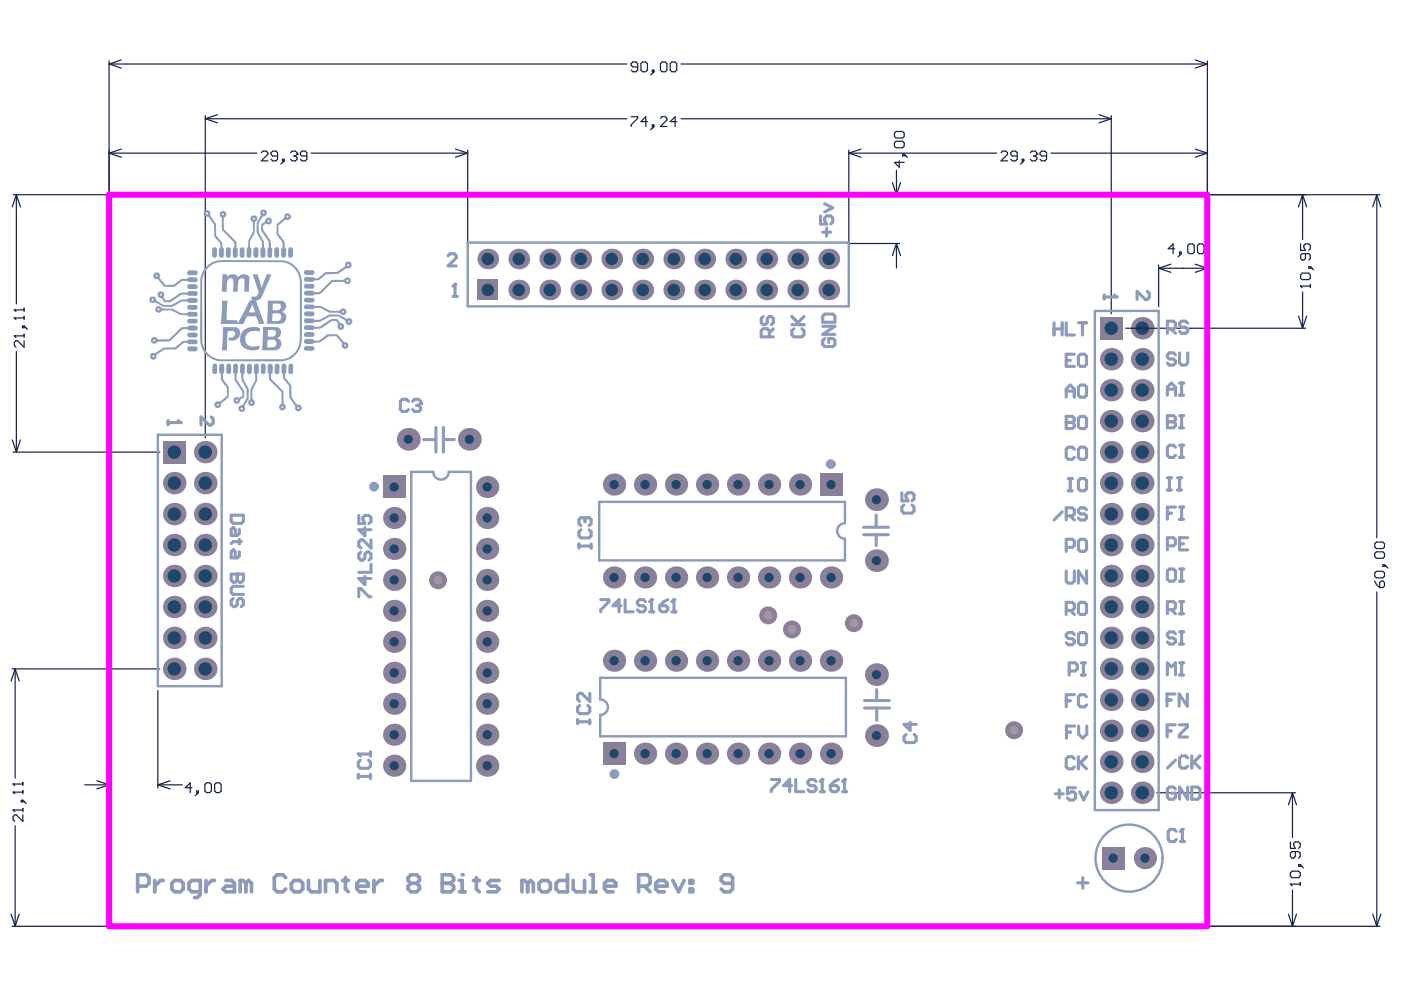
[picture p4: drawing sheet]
<svg xmlns="http://www.w3.org/2000/svg" width="297mm" height="210mm" viewBox="0 0 297 210" stroke-linecap="round" stroke-linejoin="round" font-family="sans-serif">
<g fill="#8b8099">
<circle cx="92.9" cy="123" r="1.91"/>
<circle cx="167.9" cy="133.4" r="1.91"/>
<circle cx="215" cy="154.8" r="1.91"/>
<circle cx="181" cy="132.1" r="1.91"/>
<circle cx="162.9" cy="130.5" r="1.91"/>
<circle cx="36.9" cy="128.7" r="2.39"/>
</g>
<circle cx="36.9" cy="128.7" r="1.42" fill="#1f4769"/>
<circle cx="36.9" cy="141.8" r="2.39" fill="#8b8099"/>
<circle cx="36.9" cy="141.8" r="1.42" fill="#1f4769"/>
<circle cx="36.9" cy="135.3" r="2.39" fill="#8b8099"/>
<circle cx="36.9" cy="135.3" r="1.42" fill="#1f4769"/>
<circle cx="36.9" cy="122.1" r="2.39" fill="#8b8099"/>
<circle cx="36.9" cy="122.1" r="1.42" fill="#1f4769"/>
<circle cx="43.5" cy="141.8" r="2.39" fill="#8b8099"/>
<circle cx="43.5" cy="141.8" r="1.42" fill="#1f4769"/>
<circle cx="43.5" cy="128.7" r="2.39" fill="#8b8099"/>
<circle cx="43.5" cy="128.7" r="1.42" fill="#1f4769"/>
<circle cx="43.5" cy="135.3" r="2.39" fill="#8b8099"/>
<circle cx="43.5" cy="135.3" r="1.42" fill="#1f4769"/>
<circle cx="43.5" cy="122.1" r="2.39" fill="#8b8099"/>
<circle cx="43.5" cy="122.1" r="1.42" fill="#1f4769"/>
<circle cx="83.6" cy="123" r="2.36" fill="#8b8099"/>
<circle cx="83.6" cy="123" r=".99" fill="#1f4769"/>
<circle cx="83.6" cy="136.1" r="2.36" fill="#8b8099"/>
<circle cx="83.6" cy="136.1" r=".99" fill="#1f4769"/>
<circle cx="83.6" cy="142.6" r="2.36" fill="#8b8099"/>
<circle cx="83.6" cy="142.7" r=".99" fill="#1f4769"/>
<circle cx="83.6" cy="129.5" r="2.36" fill="#8b8099"/>
<circle cx="83.6" cy="129.5" r=".99" fill="#1f4769"/>
<circle cx="83.6" cy="149.2" r="2.36" fill="#8b8099"/>
<circle cx="83.6" cy="149.2" r=".99" fill="#1f4769"/>
<circle cx="83.6" cy="162.3" r="2.36" fill="#8b8099"/>
<circle cx="83.6" cy="162.3" r=".99" fill="#1f4769"/>
<circle cx="83.6" cy="155.8" r="2.36" fill="#8b8099"/>
<circle cx="83.6" cy="155.8" r=".99" fill="#1f4769"/>
<circle cx="103.3" cy="136.1" r="2.36" fill="#8b8099"/>
<circle cx="103.3" cy="136.1" r=".99" fill="#1f4769"/>
<circle cx="103.3" cy="149.2" r="2.36" fill="#8b8099"/>
<circle cx="103.3" cy="149.2" r=".99" fill="#1f4769"/>
<circle cx="103.3" cy="129.5" r="2.36" fill="#8b8099"/>
<circle cx="103.3" cy="129.5" r=".99" fill="#1f4769"/>
<circle cx="103.3" cy="142.6" r="2.36" fill="#8b8099"/>
<circle cx="103.3" cy="142.7" r=".99" fill="#1f4769"/>
<circle cx="103.3" cy="155.8" r="2.36" fill="#8b8099"/>
<circle cx="103.3" cy="155.8" r=".99" fill="#1f4769"/>
<circle cx="103.3" cy="123" r="2.36" fill="#8b8099"/>
<circle cx="103.3" cy="123" r=".99" fill="#1f4769"/>
<circle cx="103.3" cy="162.3" r="2.36" fill="#8b8099"/>
<circle cx="103.3" cy="162.3" r=".99" fill="#1f4769"/>
<path d="M127.8 157.4h4.8v4.8h-4.8z" fill-rule="evenodd" fill="#8b8099"/>
<circle cx="130.2" cy="159.8" r=".99" fill="#1f4769"/>
<circle cx="130.2" cy="140.1" r="2.36" fill="#8b8099"/>
<circle cx="130.2" cy="140.1" r=".99" fill="#1f4769"/>
<circle cx="130.2" cy="122.4" r="2.36" fill="#8b8099"/>
<circle cx="130.2" cy="122.4" r=".99" fill="#1f4769"/>
<circle cx="136.8" cy="140.1" r="2.36" fill="#8b8099"/>
<circle cx="136.8" cy="140.1" r=".99" fill="#1f4769"/>
<circle cx="136.8" cy="159.8" r="2.36" fill="#8b8099"/>
<circle cx="136.8" cy="159.8" r=".99" fill="#1f4769"/>
<circle cx="136.8" cy="122.4" r="2.36" fill="#8b8099"/>
<circle cx="136.8" cy="122.4" r=".99" fill="#1f4769"/>
<circle cx="36.9" cy="115.6" r="2.39" fill="#8b8099"/>
<circle cx="36.9" cy="115.6" r="1.42" fill="#1f4769"/>
<circle cx="36.9" cy="109" r="2.39" fill="#8b8099"/>
<circle cx="36.9" cy="109" r="1.42" fill="#1f4769"/>
<circle cx="36.9" cy="102.4" r="2.39" fill="#8b8099"/>
<circle cx="36.9" cy="102.4" r="1.42" fill="#1f4769"/>
<path d="M34.6 93.5h4.7v4.8h-4.7z" fill-rule="evenodd" fill="#8b8099"/>
<circle cx="36.9" cy="95.9" r="1.42" fill="#1f4769"/>
<circle cx="43.5" cy="115.6" r="2.39" fill="#8b8099"/>
<circle cx="43.5" cy="115.6" r="1.42" fill="#1f4769"/>
<circle cx="43.5" cy="109" r="2.39" fill="#8b8099"/>
<circle cx="43.5" cy="109" r="1.42" fill="#1f4769"/>
<circle cx="43.5" cy="102.4" r="2.39" fill="#8b8099"/>
<circle cx="43.5" cy="102.4" r="1.42" fill="#1f4769"/>
<circle cx="43.5" cy="95.9" r="2.39" fill="#8b8099"/>
<circle cx="43.5" cy="95.9" r="1.42" fill="#1f4769"/>
<circle cx="83.6" cy="116.4" r="2.36" fill="#8b8099"/>
<circle cx="83.6" cy="116.4" r=".99" fill="#1f4769"/>
<circle cx="83.6" cy="109.8" r="2.36" fill="#8b8099"/>
<circle cx="83.6" cy="109.8" r=".99" fill="#1f4769"/>
<path d="M81.2 100.9h4.7v4.7h-4.7z" fill-rule="evenodd" fill="#8b8099"/>
<circle cx="83.6" cy="103.3" r=".99" fill="#1f4769"/>
<circle cx="86.6" cy="93.1" r="2.42" fill="#8b8099"/>
<circle cx="86.6" cy="93.1" r=".97" fill="#1f4769"/>
<circle cx="99.5" cy="93.1" r="2.42" fill="#8b8099"/>
<circle cx="99.5" cy="93.1" r=".97" fill="#1f4769"/>
<circle cx="103.3" cy="116.4" r="2.36" fill="#8b8099"/>
<circle cx="103.3" cy="116.4" r=".99" fill="#1f4769"/>
<circle cx="103.3" cy="109.8" r="2.36" fill="#8b8099"/>
<circle cx="103.3" cy="109.8" r=".99" fill="#1f4769"/>
<circle cx="103.3" cy="103.3" r="2.36" fill="#8b8099"/>
<circle cx="103.3" cy="103.3" r=".99" fill="#1f4769"/>
<path d="M101.2 59.3h4.4v4.4h-4.4z" fill-rule="evenodd" fill="#8b8099"/>
<circle cx="103.4" cy="61.5" r="1.32" fill="#1f4769"/>
<circle cx="103.4" cy="54.9" r="2.19" fill="#8b8099"/>
<circle cx="103.4" cy="54.9" r="1.32" fill="#1f4769"/>
<circle cx="110" cy="54.9" r="2.19" fill="#8b8099"/>
<circle cx="110" cy="54.9" r="1.32" fill="#1f4769"/>
<circle cx="110" cy="61.5" r="2.19" fill="#8b8099"/>
<circle cx="110" cy="61.5" r="1.32" fill="#1f4769"/>
<circle cx="116.6" cy="54.9" r="2.19" fill="#8b8099"/>
<circle cx="116.6" cy="54.9" r="1.32" fill="#1f4769"/>
<circle cx="116.6" cy="61.5" r="2.19" fill="#8b8099"/>
<circle cx="116.6" cy="61.5" r="1.32" fill="#1f4769"/>
<circle cx="123.1" cy="61.5" r="2.19" fill="#8b8099"/>
<circle cx="123.1" cy="61.5" r="1.32" fill="#1f4769"/>
<circle cx="123.1" cy="54.9" r="2.19" fill="#8b8099"/>
<circle cx="123.1" cy="54.9" r="1.32" fill="#1f4769"/>
<circle cx="129.7" cy="61.5" r="2.19" fill="#8b8099"/>
<circle cx="129.7" cy="61.5" r="1.32" fill="#1f4769"/>
<circle cx="129.7" cy="54.9" r="2.19" fill="#8b8099"/>
<circle cx="129.7" cy="54.9" r="1.32" fill="#1f4769"/>
<circle cx="130.2" cy="102.7" r="2.36" fill="#8b8099"/>
<circle cx="130.2" cy="102.7" r=".99" fill="#1f4769"/>
<circle cx="136.3" cy="61.5" r="2.19" fill="#8b8099"/>
<circle cx="136.3" cy="61.5" r="1.32" fill="#1f4769"/>
<circle cx="136.3" cy="54.9" r="2.19" fill="#8b8099"/>
<circle cx="136.3" cy="54.9" r="1.32" fill="#1f4769"/>
<circle cx="136.8" cy="102.7" r="2.36" fill="#8b8099"/>
<circle cx="136.8" cy="102.7" r=".99" fill="#1f4769"/>
<circle cx="142.8" cy="61.5" r="2.19" fill="#8b8099"/>
<circle cx="142.8" cy="61.5" r="1.32" fill="#1f4769"/>
<circle cx="143.3" cy="159.8" r="2.36" fill="#8b8099"/>
<circle cx="143.3" cy="159.8" r=".99" fill="#1f4769"/>
<circle cx="143.3" cy="140.1" r="2.36" fill="#8b8099"/>
<circle cx="143.3" cy="140.1" r=".99" fill="#1f4769"/>
<circle cx="149.9" cy="140.1" r="2.36" fill="#8b8099"/>
<circle cx="149.9" cy="140.1" r=".99" fill="#1f4769"/>
<circle cx="149.9" cy="159.8" r="2.36" fill="#8b8099"/>
<circle cx="149.9" cy="159.8" r=".99" fill="#1f4769"/>
<circle cx="156.5" cy="159.8" r="2.36" fill="#8b8099"/>
<circle cx="156.5" cy="159.8" r=".99" fill="#1f4769"/>
<circle cx="156.5" cy="140.1" r="2.36" fill="#8b8099"/>
<circle cx="156.5" cy="140.1" r=".99" fill="#1f4769"/>
<circle cx="163.1" cy="140.1" r="2.36" fill="#8b8099"/>
<circle cx="163.1" cy="140.1" r=".99" fill="#1f4769"/>
<circle cx="163.1" cy="159.8" r="2.36" fill="#8b8099"/>
<circle cx="163.1" cy="159.8" r=".99" fill="#1f4769"/>
<circle cx="169.6" cy="140.1" r="2.36" fill="#8b8099"/>
<circle cx="169.6" cy="140.1" r=".99" fill="#1f4769"/>
<circle cx="169.6" cy="159.8" r="2.36" fill="#8b8099"/>
<circle cx="169.6" cy="159.8" r=".99" fill="#1f4769"/>
<circle cx="176.2" cy="159.8" r="2.36" fill="#8b8099"/>
<circle cx="176.2" cy="159.8" r=".99" fill="#1f4769"/>
<circle cx="176.2" cy="140.1" r="2.36" fill="#8b8099"/>
<circle cx="176.2" cy="140.1" r=".99" fill="#1f4769"/>
<circle cx="185.8" cy="143" r="2.42" fill="#8b8099"/>
<circle cx="185.8" cy="143" r=".97" fill="#1f4769"/>
<circle cx="185.8" cy="156" r="2.42" fill="#8b8099"/>
<circle cx="185.8" cy="156" r=".97" fill="#1f4769"/>
<circle cx="235.6" cy="135.3" r="2.39" fill="#8b8099"/>
<circle cx="235.6" cy="135.3" r="1.42" fill="#1f4769"/>
<circle cx="235.6" cy="141.8" r="2.39" fill="#8b8099"/>
<circle cx="235.6" cy="141.8" r="1.42" fill="#1f4769"/>
<circle cx="235.6" cy="155" r="2.39" fill="#8b8099"/>
<circle cx="235.6" cy="155" r="1.42" fill="#1f4769"/>
<circle cx="235.6" cy="168.1" r="2.39" fill="#8b8099"/>
<circle cx="235.6" cy="168.1" r="1.42" fill="#1f4769"/>
<circle cx="235.6" cy="161.5" r="2.39" fill="#8b8099"/>
<circle cx="235.6" cy="161.5" r="1.42" fill="#1f4769"/>
<circle cx="235.6" cy="148.4" r="2.39" fill="#8b8099"/>
<circle cx="235.6" cy="148.4" r="1.42" fill="#1f4769"/>
<path d="M233.7 179.6h4.7v4.7h-4.7z" fill-rule="evenodd" fill="#8b8099"/>
<circle cx="236" cy="181.9" r=".99" fill="#1f4769"/>
<circle cx="242.2" cy="135.3" r="2.39" fill="#8b8099"/>
<circle cx="242.2" cy="135.3" r="1.42" fill="#1f4769"/>
<circle cx="242.2" cy="155" r="2.39" fill="#8b8099"/>
<circle cx="242.2" cy="155" r="1.42" fill="#1f4769"/>
<circle cx="242.2" cy="141.8" r="2.39" fill="#8b8099"/>
<circle cx="242.2" cy="141.8" r="1.42" fill="#1f4769"/>
<circle cx="242.2" cy="168.1" r="2.39" fill="#8b8099"/>
<circle cx="242.2" cy="168.1" r="1.42" fill="#1f4769"/>
<circle cx="242.2" cy="161.5" r="2.39" fill="#8b8099"/>
<circle cx="242.2" cy="161.5" r="1.42" fill="#1f4769"/>
<circle cx="242.2" cy="148.4" r="2.39" fill="#8b8099"/>
<circle cx="242.2" cy="148.4" r="1.42" fill="#1f4769"/>
<circle cx="242.7" cy="181.9" r="2.36" fill="#8b8099"/>
<circle cx="242.7" cy="181.9" r=".99" fill="#1f4769"/>
<circle cx="142.8" cy="54.9" r="2.19" fill="#8b8099"/>
<circle cx="142.8" cy="54.9" r="1.32" fill="#1f4769"/>
<circle cx="143.3" cy="102.7" r="2.36" fill="#8b8099"/>
<circle cx="143.3" cy="102.7" r=".99" fill="#1f4769"/>
<circle cx="143.3" cy="122.4" r="2.36" fill="#8b8099"/>
<circle cx="143.3" cy="122.4" r=".99" fill="#1f4769"/>
<circle cx="149.4" cy="61.5" r="2.19" fill="#8b8099"/>
<circle cx="149.4" cy="61.5" r="1.32" fill="#1f4769"/>
<circle cx="149.4" cy="54.9" r="2.19" fill="#8b8099"/>
<circle cx="149.4" cy="54.9" r="1.32" fill="#1f4769"/>
<circle cx="149.9" cy="102.7" r="2.36" fill="#8b8099"/>
<circle cx="149.9" cy="102.7" r=".99" fill="#1f4769"/>
<circle cx="149.9" cy="122.4" r="2.36" fill="#8b8099"/>
<circle cx="149.9" cy="122.4" r=".99" fill="#1f4769"/>
<circle cx="156" cy="61.5" r="2.19" fill="#8b8099"/>
<circle cx="156" cy="61.5" r="1.32" fill="#1f4769"/>
<circle cx="156" cy="54.9" r="2.19" fill="#8b8099"/>
<circle cx="156" cy="54.9" r="1.32" fill="#1f4769"/>
<circle cx="156.5" cy="102.7" r="2.36" fill="#8b8099"/>
<circle cx="156.5" cy="102.7" r=".99" fill="#1f4769"/>
<circle cx="156.5" cy="122.4" r="2.36" fill="#8b8099"/>
<circle cx="156.5" cy="122.4" r=".99" fill="#1f4769"/>
<circle cx="162.6" cy="61.5" r="2.19" fill="#8b8099"/>
<circle cx="162.6" cy="61.5" r="1.32" fill="#1f4769"/>
<circle cx="162.6" cy="54.9" r="2.19" fill="#8b8099"/>
<circle cx="162.6" cy="54.9" r="1.32" fill="#1f4769"/>
<circle cx="163.1" cy="122.4" r="2.36" fill="#8b8099"/>
<circle cx="163.1" cy="122.4" r=".99" fill="#1f4769"/>
<circle cx="163.1" cy="102.7" r="2.36" fill="#8b8099"/>
<circle cx="163.1" cy="102.7" r=".99" fill="#1f4769"/>
<circle cx="169.1" cy="61.5" r="2.19" fill="#8b8099"/>
<circle cx="169.1" cy="61.5" r="1.32" fill="#1f4769"/>
<circle cx="235.6" cy="128.7" r="2.39" fill="#8b8099"/>
<circle cx="235.6" cy="128.7" r="1.42" fill="#1f4769"/>
<circle cx="242.2" cy="128.7" r="2.39" fill="#8b8099"/>
<circle cx="242.2" cy="128.7" r="1.42" fill="#1f4769"/>
<circle cx="169.6" cy="122.4" r="2.36" fill="#8b8099"/>
<circle cx="169.6" cy="122.4" r=".99" fill="#1f4769"/>
<circle cx="176.2" cy="122.4" r="2.36" fill="#8b8099"/>
<circle cx="176.2" cy="122.4" r=".99" fill="#1f4769"/>
<circle cx="235.6" cy="122.1" r="2.39" fill="#8b8099"/>
<circle cx="235.6" cy="122.1" r="1.42" fill="#1f4769"/>
<circle cx="242.2" cy="122.1" r="2.39" fill="#8b8099"/>
<circle cx="242.2" cy="122.1" r="1.42" fill="#1f4769"/>
<circle cx="185.8" cy="118.9" r="2.42" fill="#8b8099"/>
<circle cx="185.8" cy="118.9" r=".97" fill="#1f4769"/>
<circle cx="235.6" cy="115.6" r="2.39" fill="#8b8099"/>
<circle cx="235.6" cy="115.6" r="1.42" fill="#1f4769"/>
<circle cx="242.2" cy="115.6" r="2.39" fill="#8b8099"/>
<circle cx="242.2" cy="115.6" r="1.42" fill="#1f4769"/>
<circle cx="235.6" cy="109" r="2.39" fill="#8b8099"/>
<circle cx="235.6" cy="109" r="1.42" fill="#1f4769"/>
<circle cx="242.2" cy="109" r="2.39" fill="#8b8099"/>
<circle cx="242.2" cy="109" r="1.42" fill="#1f4769"/>
<circle cx="185.8" cy="105.9" r="2.42" fill="#8b8099"/>
<circle cx="185.8" cy="105.9" r=".97" fill="#1f4769"/>
<circle cx="169.6" cy="102.7" r="2.36" fill="#8b8099"/>
<circle cx="169.6" cy="102.7" r=".99" fill="#1f4769"/>
<path d="M173.8 100.4h4.8v4.7h-4.8z" fill-rule="evenodd" fill="#8b8099"/>
<circle cx="176.2" cy="102.7" r=".99" fill="#1f4769"/>
<circle cx="235.6" cy="102.4" r="2.39" fill="#8b8099"/>
<circle cx="235.6" cy="102.4" r="1.42" fill="#1f4769"/>
<circle cx="242.2" cy="102.4" r="2.39" fill="#8b8099"/>
<circle cx="242.2" cy="102.4" r="1.42" fill="#1f4769"/>
<circle cx="235.6" cy="95.9" r="2.39" fill="#8b8099"/>
<circle cx="235.6" cy="95.9" r="1.42" fill="#1f4769"/>
<circle cx="242.2" cy="95.9" r="2.39" fill="#8b8099"/>
<circle cx="242.2" cy="95.9" r="1.42" fill="#1f4769"/>
<circle cx="235.6" cy="89.3" r="2.39" fill="#8b8099"/>
<circle cx="235.6" cy="89.3" r="1.42" fill="#1f4769"/>
<circle cx="242.2" cy="89.3" r="2.39" fill="#8b8099"/>
<circle cx="242.2" cy="89.3" r="1.42" fill="#1f4769"/>
<circle cx="235.6" cy="82.7" r="2.39" fill="#8b8099"/>
<circle cx="235.6" cy="82.7" r="1.42" fill="#1f4769"/>
<circle cx="242.2" cy="82.7" r="2.39" fill="#8b8099"/>
<circle cx="242.2" cy="82.7" r="1.42" fill="#1f4769"/>
<circle cx="235.6" cy="76.2" r="2.39" fill="#8b8099"/>
<circle cx="235.6" cy="76.2" r="1.42" fill="#1f4769"/>
<circle cx="242.2" cy="76.2" r="2.39" fill="#8b8099"/>
<circle cx="242.2" cy="76.2" r="1.42" fill="#1f4769"/>
<path d="M233.2 67.2h4.8v4.8h-4.8z" fill-rule="evenodd" fill="#8b8099"/>
<circle cx="235.6" cy="69.6" r="1.42" fill="#1f4769"/>
<circle cx="242.2" cy="69.6" r="2.39" fill="#8b8099"/>
<circle cx="242.2" cy="69.6" r="1.42" fill="#1f4769"/>
<circle cx="175.7" cy="61.5" r="2.19" fill="#8b8099"/>
<circle cx="175.7" cy="61.5" r="1.32" fill="#1f4769"/>
<circle cx="169.1" cy="54.9" r="2.19" fill="#8b8099"/>
<circle cx="169.1" cy="54.9" r="1.32" fill="#1f4769"/>
<circle cx="175.7" cy="54.9" r="2.19" fill="#8b8099"/>
<circle cx="175.7" cy="54.9" r="1.32" fill="#1f4769"/>
<g fill="none" stroke="#18234c" stroke-width=".26">
<path d="M23.1 12.9v27.7M23.1 13.6l2.6 .8M23.1 13.6h109.8M25.7 12.7l-2.6 .9M135.2 14.2h-1l-.4-.4v-.3l.4-.4h.7l.3 .4v1.4l-.3 .3h-.7l-.4-.3M136.2 13.1h.7l.4 .4v1.4l-.4 .3h-.7l-.3-.3v-1.4zM138.3 14.9h.3v.3h-.3zM138.6 15.2l-.6 .7M140.4 13.1h.7l.3 .4v1.4l-.3 .3h-.7l-.4-.3v-1.4zM142.1 13.5l.3-.4h.7l.4 .4v1.4l-.4 .3h-.7l-.3-.3zM144.4 13.6h111.6M253.4 12.7l2.6 .9"/>
<path d="M256 12.9v27.7M256 13.6l-2.6 .8M23.1 32.5l2.6 .8M23.1 32.5h31.4M25.7 31.6l-2.6 .9M43.5 25.2l2.6 .8M43.5 25.2h89.4M43.5 24.5v68.3M46.1 24.3l-2.6 .9M55.4 32.4l.3-.4h.7l.4 .4v.3l-1.4 1.4h1.4M58.9 33.1h-1.1l-.3-.4v-.3l.3-.4h.7l.4 .4v1.4l-.4 .3h-.7l-.3-.3M59.9 33.8h.3v.3h-.3z"/>
<path d="M60.2 34.1l-.7 .7M61.6 32.4l.4-.4h.6l.4 .4v.3M62.3 33.1h.3M62.6 33.1l.4 .3v.4l-.4 .3h-.6l-.4-.3M63 32.7h.1M63 32.7l-.4 .4M65.1 33.1h-1.1l-.3-.4v-.3l.3-.4h.7l.4 .4v1.4l-.4 .3h-.7l-.3-.3M66 32.5h33.2M96.6 31.6l2.6 .9M99.2 32.5l-2.6 .8M99.2 31.8v19.6M133.8 24.7h1.4v.4l-1.4 1.4v.3"/>
<path d="M137.3 25.8h-1.4l1-1.1v2.1M138.3 26.5h.3v.3h-.3zM138.6 26.8l-.6 .7M140 25.1l.4-.4h.7l.3 .4v.3l-1.4 1.4h1.4M143.5 25.8h-1.4l1-1.1v2.1M144.4 25.2h91.2M180 32.5h31.3M180 32.5l2.6 .8M180 31.8v19.6M182.6 31.6l-2.6 .9M189.2 38.7l.9 2.6M189.6 28.2l.4-.3h1.4l.3 .3v.7l-.3 .4h-1.4l-.4-.4z"/>
<path d="M189.6 30.3l.4-.4h1.4l.3 .4v.7l-.3 .3h-1.4l-.4-.3zM190.1 36.1v5.2M190.7 34.1v1.4l-1.1-1.1h2.1M190.9 38.7l-.8 2.6M191.4 32.7h.3v.3h-.3zM191.7 32.7l.7 .7M212.2 32.4l.4-.4h.7l.3 .4v.3l-1.4 1.4h1.4M215.7 33.1h-1.1l-.3-.4v-.3l.3-.4h.7l.4 .4v1.4l-.4 .3h-.7l-.3-.3M216.7 33.8h.4v.3h-.4zM217.1 34.1l-.7 .7M218.4 32.4l.4-.4h.7l.3 .4v.3M219.1 33.1h.4"/>
<path d="M219.5 33.1l.3 .3v.4l-.3 .3h-.7l-.4-.3M219.8 32.7h.1M219.8 32.7l-.3 .4M221.9 33.1h-1l-.4-.4v-.3l.4-.4h.6l.4 .4v1.4l-.4 .3h-.6l-.4-.3M222.8 32.5h33.2M233 24.3l2.6 .9M235.6 25.2l-2.6 .8M235.6 24.5v42M253.4 31.6l2.6 .9M256 32.5l-2.6 .8M2.8 41.3h19.7M3.5 41.3l.8 2.6"/>
<path d="M3.5 41.3l-.9 2.6M3.5 41.3v23.1M179.6 51.6h11.1M189.4 41.3h65.9M190.1 51.6l.8 2.6M190.1 51.6l-.9 2.6M190.1 51.6v5.2M245.7 56.9l2.5 .8M245.7 56.9h10.3M245.7 56.2v8.8M248.2 56l-2.5 .9M249.1 52.7h-1.4l1-1v2.1"/>
<path d="M250.1 53.4h.3v.4h-.3zM250.4 53.8l-.6 .7M251.8 52.1l.4-.4h.7l.3 .4v1.3l-.3 .4h-.7l-.4-.4zM253.4 56l2.6 .9M253.9 52.1l.3-.4h.7l.4 .4v1.3l-.4 .4h-.7l-.3-.4zM256 41.9v15.6M256 56.9l-2.6 .8M256.7 41.3h35.9M275.7 51.7v1.4h1.1l-.4-.7v-.4l.4-.3h.7l.3 .3v.7l-.3 .4M276.1 57.9h1.4l.3 .4v.6l-.3 .4h-1.4l-.4-.4v-.6zM276.2 41.3l.8 2.6M276.2 41.3l-.9 2.6"/>
<path d="M276.2 41.3v9.5M276.8 53.8v1l-.4 .3h-.3l-.4-.3v-.7l.4-.3h1.4l.3 .3v.7l-.3 .3M277.5 56.5h.3v.4h-.3zM277.8 56.5l.7 .7M291.9 41.3l.9 2.6M291.9 41.3l-.9 2.6M291.9 41.3v72.7M3 71.2h.1M3 67.4h.1M3 65.7h.1M3 71.2h2.1M3 71.2l.4 .4"/>
<path d="M3 67.4h2.1M3 67.4l.4 .4M3 65.7h2.1M3 65.7l.4 .3M3.5 74.5v21.4M4.8 69.1h.3v.4h-.3zM5.1 65.4v.6M5.1 67.1v.7M5.1 70.9v.7M5.1 72.2v1.4l-1.4-1.4h-.3l-.4 .4v.7l.4 .3M5.1 69.1l.7 .7M238.7 69.6h38.1"/>
<path d="M275.3 67l.9 2.6M275.7 60.7h.1M275.7 60.7h2.1M275.7 60.7l.4 .3M276.2 61.9v7.7M277 67l-.8 2.6M277.8 60.3v.7M2.6 93.3l.9 2.6M2.8 95.9h31.1M4.3 93.3l-.8 2.6M291.8 114.9h1.4l.3 .4v.7l-.3 .3h-1.4l-.3-.3v-.7zM291.8 117h1.4l.3 .3v.7l-.3 .4h-1.4l-.3-.4v-.7z"/>
<path d="M293.2 119.8h.3v.3h-.3zM293.5 119.8l.7 .6M291.5 123.2l.3 .7 .7 .7M291.8 121.1h1.4l.3 .4v.7l-.3 .3h-1.4l-.3-.3v-.7zM291.9 125.5v70.9M292.5 123.5l.4-.3h.3l.3 .3v.7l-.3 .4h-.7zM2.6 141.8h31.3M3.2 141.8l.9 2.6M3.2 141.8l-.9 2.6M3.2 141.8v23.2M33.5 146.4v20.7M2.8 171.7h.1"/>
<path d="M2.8 168h.1M2.8 166.2h.1M2.8 171.7h2M2.8 171.7l.3 .4M2.8 168h2M2.8 168l.3 .3M2.8 166.2h2M2.8 166.2l.3 .4M3.2 175.1v21.3M4.5 169.7h.3v.3h-.3zM4.8 165.9v.7M4.8 167.6v.7"/>
<path d="M4.8 171.4v.7M4.8 172.8v1.4l-1.3-1.4h-.4l-.3 .3v.7l.3 .4M4.8 169.7l.7 .7M18 166.4h5.1M20.5 165.5l2.6 .9M23.1 165.8v29.9M23.1 166.4l-2.6 .9M33.5 166.4l2.6 .9M33.5 166.4h5.1M36.1 165.5l-2.6 .9M40.7 167h-1.4l1-1v2M41.7 167.7h.4v.3h-.4z"/>
<path d="M42.1 168l-.7 .7M43.8 166h.7l.3 .3v1.4l-.3 .3h-.7l-.4-.3v-1.4zM45.5 166.3l.4-.3h.6l.4 .3v1.4l-.4 .3h-.6l-.4-.3zM245.2 168.1h29.5M273.6 178.5v1.4h1l-.3-.7v-.4l.3-.3h.7l.4 .3v.7l-.4 .4M274 168.1l.9 2.6M274 168.1l-.8 2.6M274 168.1v9.5M2.3 193.8l.9 2.6M2.6 196.4h19.9M4.1 193.8l-.9 2.6M256.7 196.4h35.9"/>
<path d="M273.2 193.8l.8 2.6M273.6 187.5h.1M273.6 185.1l.3-.4h1.4l.4 .4v.6l-.4 .4h-1.4l-.3-.4zM273.6 187.5h2.1M273.6 187.5l.3 .3M274 188.7v7.7M274.6 180.6v1l-.3 .4h-.4l-.3-.4v-.7l.3-.3h1.4l.4 .3v.7l-.4 .4M274.9 193.8l-.9 2.6M275.3 183.3h.4v.4h-.4zM275.7 187.1v.7M275.7 183.3l.7 .7M291 193.8l.9 2.6"/>
<path d="M292.8 193.8l-.9 2.6"/>
</g>
<path d="M23.1 41.3h232.9v155.1h-232.9z" fill="none" stroke="#f0f" stroke-width="1.3"/>
<g fill="#a6968d">
<circle cx="92.9" cy="123" r=".92"/>
<circle cx="167.9" cy="133.4" r=".92"/>
<circle cx="215" cy="154.8" r=".92"/>
<circle cx="181" cy="132.1" r=".92"/>
<circle cx="162.9" cy="130.5" r=".92"/>
</g>
<g fill="#8c9bbc">
<path d="M61.2 52.6a.67 .67 0 0 1 .8 .1 .67 .67 0 0 1 .1 .8v.5a.54 .54 0 0 1-.4 .7 .54 .54 0 0 1-.6-.6z"/>
<path d="M58.3 52.6l.4-.2 .4 .2v1.7a.5 .5 0 0 1-.8 .2l-.2-.3z"/>
<path d="M64.5 57.5l.2-.2h.5l1.3 .1a.58 .58 0 0 1 .1 .7 .58 .58 0 0 1-.7 .2l-1.1-.1-.3-.1z"/>
<path d="M64.5 60.4l.4-.2h1.1a.53 .53 0 0 1 .7 .4 .53 .53 0 0 1-.5 .6h-1.5l-.3-.3z"/>
<path d="M64.5 63.4l.2-.3 1.8 .1 .2 .2v.5l-.5 .3-1.5-.1-.3-.3z"/>
<path d="M64.5 66.3l.4-.3 1.5 .1a.56 .56 0 0 1 .3 .6 .56 .56 0 0 1-.5 .4l-1.4-.1-.4-.3z"/>
<path d="M64.5 70.7l.1-.1a1.36 1.36 0 0 1 1.3-.2 .54 .54 0 0 1 .7 .4 .54 .54 0 0 1-.4 .6h-1.5l-.3-.3z"/>
<path d="M64.5 73.6l.4-.3 1.5 .1a.53 .53 0 0 1 .3 .7 .53 .53 0 0 1-.7 .3l-1.3-.1-.3-.2z"/>
<path d="M61.3 77.2l.5-.1 .4 .3-.1 1.7-.3 .2h-.4l-.3-.5 .1-1.4z"/>
<path d="M58.3 77.3l.3-.2h.4l.2 .3v1.7a.57 .57 0 0 1-1-.2z"/>
<path d="M53.9 52.6l.5-.2 .3 .3 .1 .3v1.3l-.2 .3-.3 .1-.3-.1-.3-.5v-1.3z"/>
<path d="M51 52.5l.4-.1 .4 .4v1.5l-.5 .4-.3-.1-.2-.4v-1.5z"/>
<path d="M47.9 52.7a.64 .64 0 0 1 1-.1v1.7a.54 .54 0 0 1-.6 .4 .54 .54 0 0 1-.4-.5z"/>
<path d="M45.1 52.6l.4-.2 .5 .3v1.7l-.2 .2a.52 .52 0 0 1-.8-.3z"/>
<path d="M39.9 57.4l.4-.1h1.3l.3 .3v.5l-.5 .3-1.5-.1-.2-.4z"/>
<path d="M47.2 58.2h.9v.4a1.4 1.4 0 0 1 2.3 .1h.1l.8-.5h.9a1.08 1.08 0 0 1 .7 1.4l-.2 2.2h-.9v-2.3l-.2-.5a1 1 0 0 0-1.1 1.3l-.1 1.5h-1l.1-2.5a.9 .9 0 0 0-1.1 0 .9 .9 0 0 0-.3 1v1.5h-1.1z"/>
<path d="M39.8 60.4l.4-.2 1.4 .1 .2 .2 .1 .5-.2 .2-1.2 .1a.65 .65 0 0 1-.8-.6z"/>
<path d="M39.9 64.8l.3-.2 1.3 .1 .3 .1 .1 .7-.5 .2h-1.4l-.3-.5z"/>
<path d="M39.9 67.7l1.7-.1 .2 .1 .1 .7-.4 .2h-1.5l-.3-.5z"/>
<path d="M39.8 70.7l.4-.2 1.5 .1 .2 .3v.4l-.5 .3-1.4-.1-.3-.5z"/>
<path d="M51.5 70.2l.8-.6 .9-.2a3 3 0 0 1 1.9 .2v.7l-1.7-.1a1.65 1.65 0 0 0-1.4 1.4 1.79 1.79 0 0 0 .5 1.5l.9 .4 1.6-.2v.2a.52 .52 0 0 1-.4 .7l-1.7 .1-.7-.3a2.41 2.41 0 0 1-1.3-1.8l.1-1.3z"/>
<path d="M47.3 69.4h2.8a1.57 1.57 0 0 1 .6 2.1 1.57 1.57 0 0 1-2.2 .6v-.5a1 1 0 0 0 1.3-1.1l-.3-.3-1.2 .1-.2 3.9-1 .1z"/>
<path d="M39.9 73.5h1.8a.57 .57 0 0 1 .2 .6 .57 .57 0 0 1-.5 .4h-1.3l-.4-.4z"/>
<path d="M55.4 77.2l.4-.1 .4 .2 .1 .3v1.4l-.2 .3h-.6l-.2-.4z"/>
<path d="M45.3 77.2l.3-.1 .3 .1 .1 1.9a.55 .55 0 0 1-.9 0v-1.7z"/>
<path d="M52.6 77.2l.3-.1 .4 .2 .1 .3v1.4l-.2 .3-.7-.1a2.17 2.17 0 0 1 .1-2z"/>
<path d="M48.1 77.2l.3-.1 .5 .2 .1 .4v1.3a.58 .58 0 0 1-.9 .2l-.1-1.7z"/>
<path d="M60.4 45.5a.72 .72 0 0 1 .9-.2 .72 .72 0 0 1 .3 1 .72 .72 0 0 1-1 .3l-1.5 1.1-.1 .3 .1 1.6 1.1 1.5 .1 1.3 .4 .5-.1 1.4-.1 .3-.4 .1-.4-.3a2.39 2.39 0 0 1 .1-1.8l.1-.2v-1.1l-1.3-1.7 .1-2.1 1.6-1.3zM60.8 45.8l.1 .3h.2v-.4z"/>
<path d="M64.5 59l.4-.3 1.6 .1 .4 .2h.6l1.4-1.3 2.6-.1 1.6-1.1 .1-.7 .2-.2a.7 .7 0 0 1 1.2 .4l-.1 .5-.4 .4a3.1 3.1 0 0 0-2.1 1l-.5 .2-2.4 .1-1.4 1.2-1 .1-.5 .3-1.5-.1-.2-.2zM73.6 56.2a.24 .24 0 0 0 .2 .2 .24 .24 0 0 0 .3-.2l-.3-.2z"/>
<path d="M64.7 61.7h1.7l.2 .2h1.2l2.5-2.5 2.5-.1 .8-.5a.73 .73 0 0 1 .8 .6l-.1 .5a.83 .83 0 0 1-1.4-.1h-2.4l-2 2-.8 .6h-1.1l-.4 .3-1.5-.1-.3-.4zM73.5 59.4l-.1 .1 .3 .3 .2-.3z"/>
<path d="M64.5 64.8l.4-.3 1.5 .1a1.38 1.38 0 0 0 1.5 .2l1.3 .7a1.91 1.91 0 0 0 1.7 .4h1.1a.75 .75 0 0 1 1.3-.3 .75 .75 0 0 1-.4 1.2h-.4l-.6-.5h-2.1l-1.4-.7a2.04 2.04 0 0 0-1.6-.3l-.4 .3-1.7-.1-.3-.2zM72.5 66l.1 .3 .4-.1-.2-.3z"/>
<path d="M64.5 67.8l.3-.3h1.6l.3 .3a3.9 3.9 0 0 0 2.7-.9l.4-.2a3.7 3.7 0 0 1 3.3 .7l.4 .2a.72 .72 0 0 1 1.1 .1 .72 .72 0 0 1-.2 1 .72 .72 0 0 1-1.1-.2 2.88 2.88 0 0 0-1.5-1.4h-1.9l-1.5 .8a2.5 2.5 0 0 1-1.8 .4l-.5 .3-1.3-.1-.3-.2zM73.8 68.1v.2h.4l-.1-.3z"/>
<path d="M64.5 69.2l.3-.3 1.6 .1 .4 .3 1.1-.1 2.2-1.5h1.4l.6 .8 .5 .1 .3 .3v.7a.77 .77 0 0 1-.7 .3 .77 .77 0 0 1-.7-.5l.2-.7-.6-.7-.8 .1-2.4 1.6h-1.3l-.1 .2h-1.8l-.2-.2zM72.1 69.1l-.1 .2 .2 .1 .3-.2z"/>
<path d="M64.5 72.1l.4-.3 1.4 .1 .4 .3h1l1.6-1.2 .4-.2 1.7 .1 .5 .3a3.7 3.7 0 0 0 1.9 1.7l.1 .4a.76 .76 0 0 1-.6 .6 .76 .76 0 0 1-.8-.3l-.1-.4a1.54 1.54 0 0 0-.6-1.3l-.6-.6h-1.6l-1.7 1.3-1.3 .1-.4 .2-1.3 .1-.4-.3zM73 73.2l.1 .2 .3-.1-.1-.2z"/>
<path d="M55.4 44.5h1l.2 .4-.2 .7a1.67 1.67 0 0 0-1.2 1.1l-.4 .7 .1 1.8 1 1.9 .1 1.4a2.24 2.24 0 0 1 .1 2.1h-.2a.67 .67 0 0 1-.7-.9 1.12 1.12 0 0 1 .3-1.3v-1.2l-1.1-2v-2l.9-1.5-.1-.5zM55.8 44.9l-.1 .2 .3 .2 .1-.2z"/>
<path d="M43.4 44.7l.4-.2a.69 .69 0 0 1 .8 .7v.5l1.2 1.7v2.5l.8 .9a1.53 1.53 0 0 1 .6 1.6l.3 .6-.1 1.4-.2 .2h-.5l-.3-.3v-1.6a1.33 1.33 0 0 0-.4-1.9l-.6-.7v-2.5l-1.2-1.6-.6-.1a.73 .73 0 0 1-.2-1.2zM43.7 45.1v.3l.4-.1v-.2z"/>
<path d="M46.7 44.9a.75 .75 0 0 1 1.2 .2 .75 .75 0 0 1-.5 1.1l.1 2.4 2.6 2.6 .1 1.3 .1 .1 .1 .5v1.2a.54 .54 0 0 1-.6 .4 .54 .54 0 0 1-.5-.5l.1-1.5a1.05 1.05 0 0 0 0-1.5l-2.3-2.4-.1-2.7a.73 .73 0 0 1-.3-1.2zM47 45.4l.1 .2 .4-.1-.1-.3z"/>
<path d="M53.4 45.8l.8-.1a.77 .77 0 0 1-.1 1.4l-.1 2.2-.7 1.3a2.03 2.03 0 0 0-.3 1.8l.3 .4v1.6l-.5 .3-.5-.4v-1.6l.3-.5 .1-1.3 1-1.9-.1-1.9a.8 .8 0 0 1-.2-1.3zM53.7 46.2v.3h.3l-.1-.3z"/>
<path d="M56.5 46.3a.67 .67 0 0 1 .7-.2 .67 .67 0 0 1 .4 .6v.5a.99 .99 0 0 1-1.3 .3l-.5 .4v.8l1.6 2.5 .1 1.3 .2 .3v1.6l-.2 .2h-.7l-.1-.4v-1.5l.3-.3-.1-1.3-1.6-2.3 .1-1.2 .7-.5zM56.7 46.8l.2 .3 .3-.2-.3-.3z"/>
<path d="M32.7 58a.73 .73 0 0 1 1.1 0l.2 .4-.2 .5 1.3 1.5h.3a2.48 2.48 0 0 0 2.3-.7l.7-.5 1.3-.1 .5-.3h1.4a.6 .6 0 0 1 .1 1h-1.8l-.3-.3a2 2 0 0 0-1.6 .5l-1.1 .8h-2.1l-1.3-1.6h-.5l-.5-.4v-.5zM33 58.4l.1 .2h.3l-.1-.3z"/>
<path d="M33.6 61.9a.75 .75 0 0 1 1.1 .1 .75 .75 0 0 1 0 1l.4 .7 .9-.1 2.5-1.6h1.2l.5-.3h1.4l.3 .2a.53 .53 0 0 1-.4 .8h-1.6l-.4-.3a3.2 3.2 0 0 0-2.1 .8l-.7 .5a1.98 1.98 0 0 1-1.9 .4l-.1-.3a1.1 1.1 0 0 0-1.1-.7l-.2-.5zM34 62.3l-.1 .2 .3 .2 .1-.2z"/>
<path d="M47.2 63.7l1.1 .1-.3 4 2.3 .1 .2 .5 1.9-3.7a1.26 1.26 0 0 1 1-1.1l-.1-.6 1-.1 .6-.9-1.3-3.8 .7-.1 .4 .2 .7 2.7 1.2-2.8h.9l-1.9 4.6-.6 .7-.7 .3 1.7 4.9h-1l-.8-1.7-1.8 .1-.8 1.6h-.2l-4.6-.1zM53.4 64.8l-.6 1.4h1.2l-.4-1.5z"/>
<path d="M32 62.9h.7l.2 .2a1.61 1.61 0 0 0 1.1 1.2l.3 .2a3.8 3.8 0 0 0 3.7-.7l.2-.1a1.57 1.57 0 0 1 1.4-.2l.6-.3h1.4a.55 .55 0 0 1 .3 .6 .55 .55 0 0 1-.5 .4h-1.4l-.4-.3-1.3 .2a4.2 4.2 0 0 1-4.1 .7l-1.3-.7a.74 .74 0 0 1-1.1-.1 .74 .74 0 0 1 .2-1.1zM32.2 63.4l.1 .3h.2v-.3z"/>
<path d="M44.2 56.1l.2-.1a4.9 4.9 0 0 1 2.5-.9l13.1 .1a4.9 4.9 0 0 1 2.9 1.6 5.7 5.7 0 0 1 1.1 3.6v11.8a4.8 4.8 0 0 1-1.8 3.5l-1.2 .6-1.2 .3h-13.5a4.7 4.7 0 0 1-3.3-2.4l-.5-1.4-.1-1.5 .1-12.1 .2-1.1 .5-.8zM43.9 57l-.6 .9-.4 1.4v13.4a4.3 4.3 0 0 0 4.1 3.5h13.2l1.2-.5 1.2-1 .8-1.4 .2-1.1v-12.6a4.2 4.2 0 0 0-3.7-4h-13.2l-.7 .1-1 .4z"/>
<path d="M33.2 65l.5-.2 .8 .6 2.2 .1 .5 .3a2.32 2.32 0 0 0 2.9 .3h1.5a.57 .57 0 0 1 .2 .9l-1.7 .2-.4-.4h-1.5l-1.9-1h-2l-.2 .4-.7 .1-.5-.5 .1-.5zM33.4 65.5v.2l.2 .1 .2-.2-.2-.2z"/>
<path d="M56.8 63.8h3.1a1.25 1.25 0 0 1 .8 1.1 1.25 1.25 0 0 1-.8 1.2l.1 .1a.94 .94 0 0 1 .7 .9 1.4 1.4 0 0 1-1.3 1.6l-2.8-.1zM57.8 66.5l-.1 1.4 .9 .2a.98 .98 0 0 0 1.1-.9l-.2-.5-.3-.2-1.2-.1zM57.9 64.4l-.1 1.4h1.3l.3-.3a.79 .79 0 0 0 0-1l-.3-.1z"/>
<path d="M32.2 71.6l.6-.2 .7 .6 2.3-.1 2.7-2.5 1.2-.1 .2-.2a2.47 2.47 0 0 1 1.9 .1l.1 .6-.5 .3h-1.3l-.5-.3h-1l-2.6 2.6h-2.6a.79 .79 0 0 1-.9 .5 .79 .79 0 0 1-.6-.8zM32.6 72v.4l.3-.2-.1-.2z"/>
<path d="M55.8 69.3l3.1 .1a1.26 1.26 0 0 1 .7 1.2 1.26 1.26 0 0 1-.8 1.1l.5 .3a1.33 1.33 0 0 1-.3 2.1l-.7 .2h-2.7zM56.8 72.1l-.2 1.4 .1 .2 1.4-.1a.82 .82 0 0 0 .5-.9 .82 .82 0 0 0-.7-.7zM56.8 70v1.3l1.2 .1a.77 .77 0 0 0 .5-.7 .77 .77 0 0 0-.4-.8z"/>
<path d="M32 75l.3-.1a2.03 2.03 0 0 0 1.8-.8l.7-.4h2.3l1.7-1.4 .9-.1 .4-.2 1.7 .1 .1 .7-.3 .2h-1.6a1.01 1.01 0 0 0-1.6 .2l-1.1 .9h-2.5l-1.6 1.2-.1 .6a.74 .74 0 0 1-1.1 .2 .74 .74 0 0 1 0-1.1zM32.4 75.4v.3h.2l.1-.3z"/>
<path d="M49.6 77.2l.4-.1 .5 .4-.1 1.5-.2 .3v1.2l1.6 2.4v1.3l-.8 .5a.76 .76 0 0 1-.9 .9 .76 .76 0 0 1-.5-1.1 .82 .82 0 0 1 1.1-.1l.7-.5v-.9l-1.4-2a2.04 2.04 0 0 1-.3-1.7l-.3-.4 .1-1.5zM50 84.8v.2l.4 .1-.1-.4z"/>
<path d="M53.9 77.2l.5-.1 .3 .2 .2 .3v1.3l-.4 .6a2.04 2.04 0 0 1-.2 1.8l-.8 1.4v1.8a.88 .88 0 0 1 .1 1.6l-.6-.1-.4-.5a.88 .88 0 0 1 .5-.9v-2.2l.5-.7a2.16 2.16 0 0 0 .3-2.6zM53.1 85.3l.3 .3 .1-.1-.1-.3z"/>
<path d="M46.6 77.3a.53 .53 0 0 1 .6-.2 .53 .53 0 0 1 .3 .4l.1 1.4-.4 .6 .1 .9 1.2 1.7v2.1l-1.6 1.3-.2 .8-.4 .2h-.5a.8 .8 0 0 1-.2-1.1 .8 .8 0 0 1 1.1-.3l1.2-.9 .2-.4v-1.6l-1.3-1.8v-1.1l-.4-.5 .1-1.3zM46 85.7l.1 .3 .3-.1-.1-.2z"/>
<path d="M56.8 77.3a.58 .58 0 0 1 .7-.2 .58 .58 0 0 1 .3 .6v1.3l-.3 .4v.9l2.6 2.6v2.7a.72 .72 0 0 1 .4 1.1 .72 .72 0 0 1-1.2 0 .72 .72 0 0 1 .4-1.1v-2.5l-2.6-2.6-.1-1.2a1.54 1.54 0 0 1-.3-1.5zM59.7 86.2l.1 .3 .3-.1-.2-.3z"/>
<path d="M59.9 77.2a.55 .55 0 0 1 .8 .4v1.4a1.08 1.08 0 0 0 .2 1.6l.8 1 .1 2.6 .5 .7a1.21 1.21 0 0 0 1.2 .9l.5 .6a.74 .74 0 0 1-.5 .8 .74 .74 0 0 1-.9-.4v-.7l-1.2-1.7-.1-2.6-1.3-1.7v-.8l-.3-.3v-1.5zM63.1 86.4l.1 .3 .3-.1-.2-.3z"/>
<path d="M51.1 77.2l.3-.1a.47 .47 0 0 1 .5 .5v1.5l-.3 .4v1l1.1 2v2.1l-.9 1.6a.74 .74 0 0 1-.4 1.1h-.5l-.3-.3-.1-.5 .2-.4a2.76 2.76 0 0 0 1.7-1.9 3.2 3.2 0 0 0-.7-2.7l-.3-.5a2.23 2.23 0 0 1-.3-1.7l-.2-.4v-1.5zM51 86.6l.3 .3 .2-.3-.2-.2z"/>
</g>
<path d="M99.2 51.4h80.8v13.6h-80.8zM232.1 65.9h13.6v105.9h-13.6zM33.5 92.2h13.5v53.3h-13.5zM91.9 100h-4.7v65.6h12.6v-65.6h-4.7M179.1 110.9v-4.5h-52.1v12.4h52.1v-4.6M127.3 148.3v-4.6h52.1v12.4h-52.1v-4.5" fill="none" stroke="#8c9bbc" stroke-width=".52"/>
<g fill="none" stroke="#8c9bbc" stroke-width=".65">
<path d="M95 54.2l.4-.4h.9l.4 .4v.5l-1.7 1.7h1.7M174 45.8v1.7h1.3l-.5-.9v-.4l.5-.4h.8l.5 .4v.9l-.5 .4M174.4 49.2h1.7M174.8 43.2l1.8 .9-1.8 .8M175.3 48.4v1.7M96 62.8h.9M96.5 60.3v2.5M161.8 67.1l-.4 .4v.9l.4 .4h.4l.5-.4v-.9l.4-.4h.4l.5 .4v.9l-.5 .4M163.1 71.4v-1.3l-.4-.4h-.9l-.4 .4v1.3h2.6M164 69.7l-.9 .9M167.9 68.8h2.6M167.9 67.1l1.7 1.7"/>
<path d="M168.3 69.7l-.4 .4v.9l.4 .4h1.7l.5-.4v-.9l-.5-.4M170.5 67.1l-1.3 1.3M174.4 67l.5-.4h1.7l.4 .4v1.3h-2.6zM174.4 69.2h2.6l-2.6 1.7h2.6M174.9 71.8l-.5 .4v.9l.5 .4h1.7l.4-.4v-.9l-.4-.4h-.9v.8M89.8 93.2h2.6M92.4 90.6v5.3M94 90.6v5.3M94 93.2h2.3M183.1 111.8h5.2M183.1 113.4h5.3M185.8 109.2v2.6"/>
<path d="M185.8 113.4v2.3M227.8 134.5l-.4-.4h-.9l-.4 .4v.5l.4 .4h.9l.4 .4v.5l-.4 .4h-.9l-.4-.4M228.6 134.5l.5-.4h.8l.5 .4v1.8l-.5 .4h-.8l-.5-.4zM183.3 148.5h5.3M183.3 150.1h5.3M185.9 146.2v2.3M185.9 150.1v2.6"/>
</g>
<circle cx="96.5" cy="60.3" r=".33" fill="#8c9bbc"/>
<path d="M96.5 60.3l-.5 .4M228.4 187.2h2.3M229.6 186.1v2.2" fill="none" stroke="#8c9bbc" stroke-width=".65"/>
<g fill="none" stroke="#8c9bbc" stroke-width=".77">
<path d="M29.2 187.9h1.8l.6-.6v-1.2l-.6-.6h-1.8v3.6M32.8 186.7v2.4M34.6 186.7h-.6l-1.2 1.2M36.4 187.3l.6-.6h1.2l.6 .6v1.2l-.6 .6h-1.2l-.6-.6zM42.5 189.1h-1.8l-.6-.6v-1.2l.6-.6h1.8v3l-.6 .6h-.6M43.7 186.7v2.4M45.5 186.7h-.6l-1.2 1.2M47.9 186.7h1.2l.6 .6v1.8h-1.8l-.6-.6 .6-.6h1.8M52.1 187.3l-.6-.6h-.6v2.4M52.1 187.3v1.8M52.1 187.3l.6-.6 .6 .6v1.8M60.6 186.1l-.6-.6h-1.2l-.6 .6v2.4l.6 .6h1.2l.6-.6"/>
<path d="M61.8 187.3l.6-.6h1.2l.6 .6v1.2l-.6 .6h-1.2l-.6-.6zM65.4 186.7v1.8l.6 .6h1.8v-2.4M69 189.1v-2.4h1.8l.6 .6v1.8M72.6 186.7h1.2M73.2 186.1v2.4l.6 .6M75.7 187.9h2.4v-.6l-.6-.6h-1.2l-.6 .6v1.2l.6 .6h1.2M79.3 186.7v2.4M81.1 186.7h-.6l-1.2 1.2M87.1 187.3l-.6-.6v-.6l.6-.6h1.2l.6 .6v.6l-.6 .6M87.1 187.3l-.6 .6v.6l.6 .6h1.2l.6-.6v-.6l-.6-.6M87.1 187.3h1.2M93.8 185.5v3.6h1.8l.6-.6v-.6l-.6-.6h-1.8"/>
</g>
<circle cx="93.8" cy="187.3" r=".39" fill="#8c9bbc"/>
<path d="M93.8 185.5h1.8l.6 .6v.6l-.6 .6h-1.8M97.4 189.1h1.2M97.4 186.7h.6v2.4" fill="none" stroke="#8c9bbc" stroke-width=".77"/>
<circle cx="98" cy="185.5" r=".39" fill="#8c9bbc"/>
<g fill="none" stroke="#8c9bbc" stroke-width=".77">
<path d="M100.4 186.7h1.2M101 186.1v2.4l.6 .6M105.8 186.7h-1.8l-.6 .6 .6 .6h1.2l.6 .6-.6 .6h-1.8M111.9 187.3l-.6-.6h-.6v2.4M111.9 187.3v1.8M111.9 187.3l.6-.6 .6 .6v1.8M114.3 187.3l.6-.6h1.2l.6 .6v1.2l-.6 .6h-1.2l-.6-.6zM120.3 185.5v3.6h-1.8l-.6-.6v-1.2l.6-.6h1.8M121.5 186.7v1.8l.6 .6h1.8v-2.4M125.1 189.1h1.3M125.1 185.5h.7v3.6M128.2 187.9h2.4v-.6l-.6-.6h-1.2l-.6 .6v1.2l.6 .6h1.2"/>
<path d="M135.4 187.9h1.8l.6-.6v-1.2l-.6-.6h-1.8v3.6M136.6 187.9l1.2 1.2M139 187.9h2.4v-.6l-.6-.6h-1.2l-.6 .6v1.2l.6 .6h1.2M142.6 186.7l1.3 2.4 1.2-2.4M146.3 186.7h.6v.6h-.6zM146.3 188.5h.6v.6h-.6zM155.3 187.3h-1.8l-.6-.6v-.6l.6-.6h1.2l.6 .6v2.4l-.6 .6h-1.2l-.6-.6"/>
</g>
<g fill="none" stroke="#8c9bbc" stroke-width=".65">
<path d="M223.5 68.4v2.6M223.5 69.7h1.7M225.2 68.4v2.6M226.1 68.4v2.6h1.7M226.1 76.4h.8M227.8 75.1h-1.7v2.6h1.7M228.6 75.5l.5-.4h.8l.5 .4v1.8l-.5 .4h-.8l-.5-.4zM228.6 68.4h1.8M229.5 68.4v2.6M226.1 84.2v-1.7l.8-.9 .9 .9v1.7M226.1 88.3v2.6h1.3l.4-.5v-.4l-.4-.4h-1.3M226.1 82.9h1.7"/>
<path d="M227.8 95.2l-.4-.4h-.9l-.4 .4v1.8l.4 .4h.9l.4-.4M228.6 82.1l.5-.5h.8l.5 .5v1.7l-.5 .4h-.8l-.5-.4zM228.6 95.2l.5-.4h.8l.5 .4v1.8l-.5 .4h-.8l-.5-.4zM225.2 108.5l-1.7 1.8M226.1 109.4h1.3l.4-.4v-.9l-.4-.4h-1.3v2.6M226.5 101.5h.9M226.5 104.1h.9M226.9 101.5v2.6M226.9 109.4l.9 .9M228.6 101.9l.5-.4h.8l.5 .4v1.7l-.5 .5h-.8l-.5-.5zM230.4 108.1l-.5-.4h-.8l-.5 .4v.4l.5 .5h.8l.5 .4v.4l-.5 .5h-.8l-.5-.5M226.1 121.1v2.1l.4 .4h.9l.4-.4v-2.1"/>
<path d="M226.1 129.4h1.3l.4-.4v-.9l-.4-.4h-1.3v2.6M226.9 129.4l.9 .9M228.6 128.1l.5-.4h.8l.5 .4v1.8l-.5 .4h-.8l-.5-.4zM230.4 121.1v2.5l-1.8-2.5v2.5M226.1 148.6h.8M227.8 147.3h-1.7v2.6M230.4 147.7l-.5-.4h-.8l-.5 .4v1.7l.5 .5h.8l.5-.5M227.8 160.9l-.4-.5h-.9l-.4 .5v1.7l.4 .4h.9l.4-.4M228.6 160.4v2.6M229.1 161.7l1.3 1.3M230.4 160.4l-1.8 1.8"/>
</g>
<circle cx="226.1" cy="89.6" r=".33" fill="#8c9bbc"/>
<g fill="none" stroke="#8c9bbc" stroke-width=".65">
<path d="M249.2 75.2l-.4-.4h-.9l-.4 .4v.5l.4 .4h.9l.4 .4v.5l-.4 .4h-.9l-.4-.4M250.1 74.8v2.2l.4 .4h.9l.4-.4v-2.2M226.1 88.3h1.3l.4 .4v.4l-.4 .5h-1.3M228.6 88.7l.5-.4h.8l.5 .4v1.7l-.5 .5h-.8l-.5-.5zM247.5 88.1v2.6h1.3l.4-.4v-.4l-.4-.5h-1.3M249.2 94.8l-.4-.4h-.9l-.4 .4v1.8l.4 .4h.9l.4-.4M250.1 94.4h.9M250.1 97h.9M250.5 94.4v2.6M226.1 116.1h1.3l.4-.5v-.8l-.4-.5h-1.3v2.6M228.6 114.8l.5-.5h.8l.5 .5v1.7l-.5 .4h-.8l-.5-.4zM247.5 115.7h1.3l.4-.4v-.9l-.4-.4h-1.3v2.6"/>
<path d="M247.5 108.8h.9M247.5 101.3h.9M247.5 103.9h.9M247.9 101.3v2.6M249.2 107.5h-1.7v2.6M249.7 101.3h.8M249.7 103.9h.8M250.1 101.3v2.6M250.1 115.3h.9M250.1 107.5h.9M250.1 110.1h.9M250.5 107.5v2.6"/>
<path d="M251.8 114h-1.7v2.6h1.7M247.5 121.1l.4-.5h.9l.4 .5v1.7l-.4 .4h-.9l-.4-.4zM247.5 129.3h1.3l.4-.5v-.8l-.4-.4h-1.3v2.5M248.4 129.3l.8 .8M250.1 127.6h.9M250.1 130.1h.9M250.1 120.6h.9M250.1 123.2h.9M250.5 120.6v2.6M250.5 127.6v2.5M226.1 155.2h.9M226.7 142.3h1.3l.4-.5v-.8l-.4-.5h-1.3v2.6"/>
<path d="M227.8 153.9h-1.7v2.6M228.7 153.9v1.8l.9 .8 .8-.8v-1.8M229.3 140.5h.8M229.3 143.1h.8M229.7 140.5v2.6M247.4 148.4h.9M247.5 155h.8M247.5 143.1v-2.6l.9 .9 .8-.9v2.6M249.1 147.1h-1.7v2.6M249.2 153.7h-1.7v2.6M250 153.7h1.8v.4l-1.8 1.7v.5h1.8M250.1 143.1h.9"/>
<path d="M250.1 140.5h.9M250.5 140.5v2.6M251.7 147.1v2.6l-1.7-2.6v2.6M223.7 168.3h1.8M224.6 167.5v1.7M228 167h-1.7v1.3l.9-.4h.4l.4 .4v.9l-.4 .4h-.9l-.4-.4M228.9 167.9l.9 1.7 .8-1.7M249.2 167.3l-.4-.4h-.9l-.4 .4v1.7l.4 .5h.9l.4-.5v-.8h-.8M249.2 161.1l-1.7 1.8M251.8 160.7l-.4-.4h-.9l-.4 .4v1.7l.4 .5h.9l.4-.5M251.8 166.9v2.6l-1.7-2.6v2.6M252.7 160.3v2.6"/>
<path d="M252.7 166.9h1.3l.4 .4v1.7l-.4 .5h-1.3zM253.1 161.6l1.3 1.3M254.4 160.3l-1.7 1.7"/>
</g>
<circle cx="247.5" cy="89.4" r=".33" fill="#8c9bbc"/>
<g fill="none" stroke="#8c9bbc" stroke-width=".65">
<path d="M247.5 69.8h1.3l.4-.4v-.9l-.4-.4h-1.3v2.6M248.4 69.8l.8 .9M251.8 68.5l-.4-.4h-.9l-.4 .4v.5l.4 .4h.9l.4 .4v.4l-.4 .5h-.9l-.4-.5M35.6 89.2v.8M35.6 89.6h2.6M247.5 88.1h1.3l.4 .5v.4l-.4 .4h-1.3M247.5 83.8v-1.7l.9-.9 .8 .9v1.7M247.5 82.5h1.7M250.1 88.1h.9M250.1 90.7h.9M250.1 81.2h.9M250.1 83.8h.9"/>
<path d="M250.5 81.2v2.6M250.5 88.1v2.6M249.2 134.4l-.4-.4h-.9l-.4 .4v.4l.4 .5h.9l.4 .4v.4l-.4 .4h-.9l-.4-.4M250.1 134h.9M250.1 136.5h.9M250.5 134v2.5"/>
</g>
<circle cx="38.2" cy="89.6" r=".33" fill="#8c9bbc"/>
<path d="M234.1 62.5v.9M234.1 63h2.6M243.2 61.8l.5 .4v.9l-.5 .4h-.4l-1.7-1.7v1.7M37.8 89.2l.4 .4M44.8 88.4l.4 .4v.9l-.4 .4h-.5l-1.7-1.7v1.7" fill="none" stroke="#8c9bbc" stroke-width=".65"/>
<circle cx="236.7" cy="63" r=".33" fill="#8c9bbc"/>
<path d="M236.3 62.5l.4 .5M49 109.2h2.6v1.3l-.4 .5h-1.8l-.4-.5zM50.7 112.2v.9l-.4 .4h-1.3v-1.3l.4-.4 .5 .4v1.3M50.7 117v.8l-.4 .5h-1.3v-1.3l.4-.4 .5 .4v1.3M50.7 114.4v.9M51.2 114.8h-1.8l-.4 .5M50.3 121.7v1.3l-.4 .4h-.5l-.4-.4v-1.3h2.6" fill="none" stroke="#8c9bbc" stroke-width=".65"/>
<circle cx="50.3" cy="121.7" r=".33" fill="#8c9bbc"/>
<path d="M49.4 126.9l-.4 .4v.9l.4 .4h.5l.4-.4v-.9l.4-.4h.5l.4 .4v.9l-.4 .4M50.3 121.7v1.3l.4 .4h.5l.4-.4v-1.3M51.6 124.3h-2.2l-.4 .4v.9l.4 .4h2.2M249.4 176.3l-.4-.5h-.9l-.4 .5v1.7l.4 .4h.9l.4-.4M250.3 178.4h.8M250.7 175.8v2.6" fill="none" stroke="#8c9bbc" stroke-width=".65"/>
<circle cx="250.7" cy="175.8" r=".33" fill="#8c9bbc"/>
<path d="M122.7 115.3v.9M122.7 115.8h2.6M123.2 112.3l-.5 .5v.8l.5 .4h1.7l.4-.4v-.8l-.4-.5M123.6 109.7h-.4l-.5 .5v.8l.5 .5M125.3 115.3v.9M250.7 175.8l-.4 .5" fill="none" stroke="#8c9bbc" stroke-width=".65"/>
<circle cx="123.6" cy="109.7" r=".33" fill="#8c9bbc"/>
<path d="M123.6 109.7l.4 .5M124 110.2v.4M124 110.2l.5-.5h.4l.4 .5v.8l-.4 .5M127.4 127.1h1.7v.5l-1.7 1.7v.4M131.7 128.4h-1.7l1.3-1.3v2.6M132.5 127.1v2.6h1.8M136.9 127.6l-.5-.5h-.8l-.5 .5v.4l.5 .4h.8l.5 .5v.4l-.5 .4h-.8l-.5-.4M137.7 129.7h.9M138.1 127.1v2.6" fill="none" stroke="#8c9bbc" stroke-width=".65"/>
<circle cx="138.1" cy="127.1" r=".33" fill="#8c9bbc"/>
<path d="M138.1 127.1l-.4 .5M139.9 128.4h1.3l.4 .5v.4l-.4 .4h-.9l-.4-.4zM141.6 127.1l-.9 .5-.8 .8M142.5 129.7h.8M142.9 127.1v2.6" fill="none" stroke="#8c9bbc" stroke-width=".65"/>
<circle cx="142.9" cy="127.1" r=".33" fill="#8c9bbc"/>
<path d="M86.6 85.1l-.4-.4h-.9l-.4 .4v1.7l.4 .4h.9l.4-.4M87.5 85.1l.4-.4h.9l.4 .4v.4M191.2 104.5v1.7h1.3l-.4-.9v-.4l.4-.4h.9l.4 .4v.9l-.4 .4M191.6 107.1l-.4 .4v.9l.4 .4h1.8l.4-.4v-.9l-.4-.4M142.9 127.1l-.4 .5M192.1 155.7l-.4 .5v.8l.4 .4h1.7l.5-.4v-.8l-.5-.5M193 153.1v1.8l-1.3-1.3h2.6" fill="none" stroke="#8c9bbc" stroke-width=".65"/>
<circle cx="89.2" cy="85.5" r=".33" fill="#8c9bbc"/>
<g fill="none" stroke="#8c9bbc" stroke-width=".65">
<path d="M88.3 86h.5M88.8 86l.4 .4v.4l-.4 .4h-.9l-.4-.4M89.2 85.5l-.4 .5M122.5 152.6v.9M122.5 153h2.5M122.9 149.6l-.4 .4v.9l.4 .4h1.7l.4-.4v-.9l-.4-.4M125 147v1.7l-1.7-1.7h-.4l-.4 .4v.9l.4 .4M125 152.6v.9M163.5 165.3h1.8v.4l-1.8 1.7v.5M167.9 166.6h-1.8l1.3-1.3v2.6M168.7 165.3v2.6h1.7M173 165.7l-.4-.4h-.9l-.4 .4v.4l.4 .5h.9l.4 .4v.4l-.4 .5h-.9l-.4-.5"/>
<path d="M173.9 167.9h.8M174.3 165.3v2.6"/>
</g>
<circle cx="174.3" cy="165.3" r=".33" fill="#8c9bbc"/>
<path d="M174.3 165.3l-.4 .4M176 166.6h1.3l.5 .4v.4l-.5 .5h-.8l-.5-.5zM177.8 165.3l-.9 .4-.9 .9M178.6 167.9h.9M179.1 165.3v2.6" fill="none" stroke="#8c9bbc" stroke-width=".65"/>
<circle cx="179.1" cy="165.3" r=".33" fill="#8c9bbc"/>
<path d="M76 159.9h2.6M78.6 159.4v.9M76 164.2v.8M76 164.6h2.6M76.4 161.2l-.4 .4v.9l.4 .4h1.7l.5-.4v-.9l-.5-.4M78.6 164.2v.8M179.1 165.3l-.5 .4" fill="none" stroke="#8c9bbc" stroke-width=".65"/>
<circle cx="76" cy="159.9" r=".33" fill="#8c9bbc"/>
<path d="M76.1 109.3v1.7h1.3l-.5-.8v-.5l.5-.4h.8l.5 .4v.9l-.5 .4M76.5 117l-.4 .5v.8l.4 .5h.4l.5-.5v-.8l.4-.5h.4l.5 .5v.8l-.5 .5M77.4 111.9v1.7l-1.3-1.3h2.6M78.7 114.5v1.7l-1.8-1.7h-.4l-.4 .4v.9l.4 .4M78.7 119.6v1.8h-2.6M76.1 126.5v-1.7h.4l1.7 1.7h.5M77.4 122.2v1.7l-1.3-1.3h2.6M76 159.9l.4 .4" fill="none" stroke="#8c9bbc" stroke-width=".65"/>
<g fill="none" stroke="#8c9bbc" stroke-width=".52">
<path d="M91.9 100a1.64 1.64 0 0 0 1.6 1.7 1.64 1.64 0 0 0 1.6-1.7M179.1 110.9a1.64 1.64 0 0 0-1.6 1.7 1.64 1.64 0 0 0 1.6 1.6M127.3 148.3a1.64 1.64 0 0 1 1.6 1.6 1.64 1.64 0 0 1-1.6 1.7"/>
<circle cx="239.4" cy="181.9" r="7.1"/>
</g>
<g fill="none" stroke="#8c9bbc" stroke-width="1">
<circle cx="176.1" cy="98.4" r=".52"/>
<circle cx="79.3" cy="103.2" r=".52"/>
<circle cx="130.3" cy="164.1" r=".52"/>
</g>
</svg>
